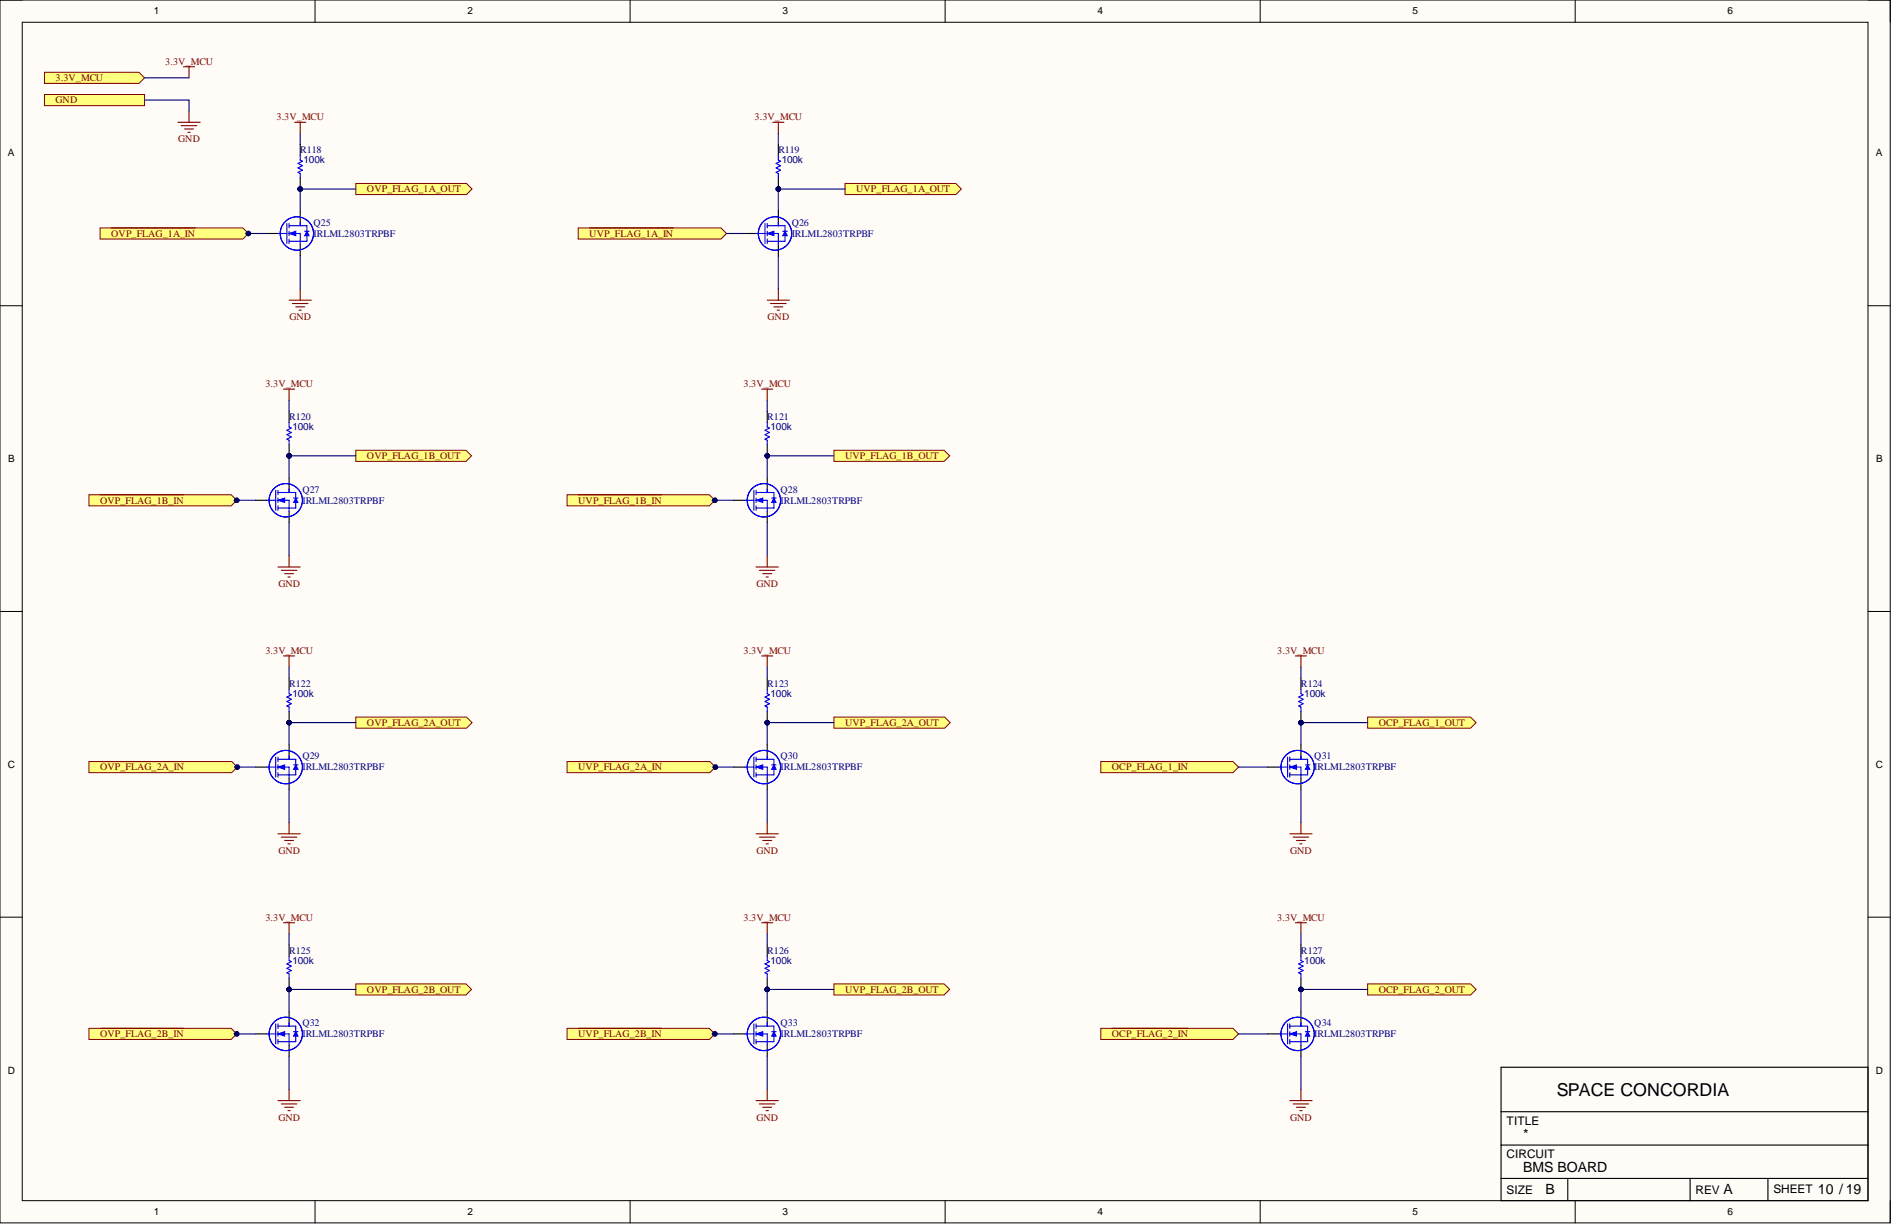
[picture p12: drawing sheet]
<svg xmlns="http://www.w3.org/2000/svg" width="431mm" height="279mm" viewBox="0 0 431 279" stroke-linecap="round" stroke-linejoin="round" font-family="sans-serif">
<defs><g id="words">
<text font-size="4.1" x="354.6" y="249.5">SPACE CONCORDIA</text>
<g font-size="3.2">
<text x="347" y="259.3">*</text>
<text x="347" y="266.9">BMS BOARD</text>
<text x="352.1" y="272">B</text>
<text x="392.6" y="272">A</text>
<text x="414.1" y="272">10 /19</text>
</g>
<g font-size="2.7">
<text x="343.2" y="256.1">TITLE</text>
<text x="343.2" y="263.7">CIRCUIT</text>
<text x="343.2" y="271.8">SIZE</text>
<text x="386.3" y="271.8">REV</text>
<text x="404" y="271.5">SHEET</text>
</g>
<g font-size="2.3">
<text x="35" y="3.3">1</text>
<text x="106.5" y="3.3">2</text>
<text x="178.2" y="3.3">3</text>
<text x="250" y="3.3">4</text>
<text x="321.8" y="3.3">5</text>
<text x="393.5" y="3.3">6</text>
<text x="1.8" y="35.6">A</text>
<text x="427.3" y="35.6">A</text>
<text x="1.9" y="105.2">B</text>
<text x="427.4" y="105.2">B</text>
<text x="1.8" y="174.8">C</text>
<text x="427.3" y="174.8">C</text>
<text x="1.8" y="244.5">D</text>
<text x="427.3" y="244.5">D</text>
<text x="35" y="276.7">1</text>
<text x="106.5" y="276.7">2</text>
<text x="178.2" y="276.7">3</text>
<text x="250" y="276.7">4</text>
<text x="321.8" y="276.7">5</text>
<text x="393.5" y="276.7">6</text>
</g>
<g font-size="2.3" fill="#800000">
<text x="37.7" y="14.7">3.3V_MCU</text>
<text x="12.7" y="18.5">3.3V_MCU</text>
<text x="12.7" y="23.5">GND</text>
<text x="63" y="27.3">3.3V_MCU</text>
<text x="171.9" y="27.3">3.3V_MCU</text>
<text x="40.6" y="32.4">GND</text>
<text x="83.6" y="43.8">OVP_FLAG_1A_OUT</text>
<text x="195" y="43.8">UVP_FLAG_1A_OUT</text>
<text x="25.3" y="53.9">OVP_FLAG_1A_IN</text>
<text x="134.2" y="53.9">UVP_FLAG_1A_IN</text>
<text x="65.9" y="72.9">GND</text>
<text x="174.9" y="72.9">GND</text>
<text x="60.5" y="88.1">3.3V_MCU</text>
<text x="169.4" y="88.1">3.3V_MCU</text>
<text x="83.6" y="104.6">OVP_FLAG_1B_OUT</text>
<text x="192.5" y="104.6">UVP_FLAG_1B_OUT</text>
<text x="22.8" y="114.7">OVP_FLAG_1B_IN</text>
<text x="131.7" y="114.7">UVP_FLAG_1B_IN</text>
<text x="63.4" y="133.7">GND</text>
<text x="172.3" y="133.7">GND</text>
<text x="60.5" y="148.9">3.3V_MCU</text>
<text x="169.4" y="148.9">3.3V_MCU</text>
<text x="290.9" y="148.9">3.3V_MCU</text>
<text x="83.6" y="165.3">OVP_FLAG_2A_OUT</text>
<text x="192.5" y="165.3">UVP_FLAG_2A_OUT</text>
<text x="314.1" y="165.3">OCP_FLAG_1_OUT</text>
<text x="22.8" y="175.4">OVP_FLAG_2A_IN</text>
<text x="131.7" y="175.4">UVP_FLAG_2A_IN</text>
<text x="253.3" y="175.4">OCP_FLAG_1_IN</text>
<text x="63.4" y="194.4">GND</text>
<text x="172.3" y="194.4">GND</text>
<text x="293.9" y="194.4">GND</text>
<text x="60.5" y="209.6">3.3V_MCU</text>
<text x="169.4" y="209.6">3.3V_MCU</text>
<text x="290.9" y="209.6">3.3V_MCU</text>
<text x="83.6" y="226.1">OVP_FLAG_2B_OUT</text>
<text x="192.5" y="226.1">UVP_FLAG_2B_OUT</text>
<text x="314.1" y="226.1">OCP_FLAG_2_OUT</text>
<text x="22.8" y="236.2">OVP_FLAG_2B_IN</text>
<text x="131.7" y="236.2">UVP_FLAG_2B_IN</text>
<text x="253.3" y="236.2">OCP_FLAG_2_IN</text>
<text x="63.4" y="255.2">GND</text>
<text x="172.3" y="255.2">GND</text>
<text x="293.9" y="255.2">GND</text>
</g>
<g font-size="2.3" fill="#000080">
<text x="68.4" y="34.9">R118</text>
<text x="177.3" y="34.9">R119</text>
<text x="69.1" y="37.2">100k</text>
<text x="178.1" y="37.2">100k</text>
<text x="71.4" y="51.4">Q25</text>
<text x="71.4" y="53.9">IRLML2803TRPBF</text>
<text x="180.3" y="51.4">Q26</text>
<text x="180.3" y="53.9">IRLML2803TRPBF</text>
<text x="65.9" y="95.7">R120</text>
<text x="174.8" y="95.7">R121</text>
<text x="66.6" y="98">100k</text>
<text x="175.5" y="98">100k</text>
<text x="68.9" y="112.1">Q27</text>
<text x="177.8" y="112.1">Q28</text>
<text x="68.9" y="114.7">IRLML2803TRPBF</text>
<text x="177.8" y="114.7">IRLML2803TRPBF</text>
<text x="65.9" y="156.5">R122</text>
<text x="66.6" y="158.7">100k</text>
<text x="174.8" y="156.5">R123</text>
<text x="175.5" y="158.7">100k</text>
<text x="296.3" y="156.5">R124</text>
<text x="297.1" y="158.7">100k</text>
<text x="68.9" y="172.9">Q29</text>
<text x="177.8" y="172.9">Q30</text>
<text x="299.4" y="172.9">Q31</text>
<text x="68.9" y="175.4">IRLML2803TRPBF</text>
<text x="177.8" y="175.4">IRLML2803TRPBF</text>
<text x="299.4" y="175.4">IRLML2803TRPBF</text>
<text x="65.9" y="217.2">R125</text>
<text x="66.6" y="219.5">100k</text>
<text x="174.8" y="217.2">R126</text>
<text x="175.5" y="219.5">100k</text>
<text x="296.3" y="217.2">R127</text>
<text x="297.1" y="219.5">100k</text>
<text x="68.9" y="233.7">Q32</text>
<text x="177.8" y="233.7">Q33</text>
<text x="299.4" y="233.7">Q34</text>
<text x="68.9" y="236.2">IRLML2803TRPBF</text>
<text x="177.8" y="236.2">IRLML2803TRPBF</text>
<text x="299.4" y="236.2">IRLML2803TRPBF</text>
</g>
</g></defs>
<path d="M0 0h430.6v278.5h-430.6z" fill-rule="evenodd" fill="#fffcf8"/>
<path d="M0 0h430.6v278.5h-430.6z" fill="none" stroke="#000" stroke-width=".23"/>
<path d="M5.1 5.1h420.4v268.3h-420.4z" fill-rule="evenodd" fill="#fffcf8"/>
<g fill="none" stroke="#000" stroke-width=".23">
<path d="M0 0h5.1M5.1 5.1h420.4v268.3h-420.4zM71.8 0v5.1M143.5 0v5.1M215.3 0v5.1M287.1 0v5.1M358.8 0v5.1M425.5 0h5.1v5.1M0 69.6h5.1M425.5 69.6h5.1M0 139.2h5.1M425.5 139.2h5.1"/>
<path d="M0 208.9h5.1M425.5 208.9h5.1M71.8 273.4v5.1M143.5 273.4v5.1M215.3 273.4v5.1M287.1 273.4v5.1M358.8 273.4v5.1M430.6 273.4v5.1"/>
</g>
<path d="M341.9 243h83.6v30.4h-83.6zM341.9 253.2h83.6M341.9 260.7h83.6M341.9 268.3h83.6M357.1 268.3v5.1M385 268.3v5.1M402.7 268.3v5.1" fill="none" stroke="#000" stroke-width=".25"/>
<path d="M22.8 51.9h32.5l1.3 1.3-1.3 1.2h-32.5z" fill-rule="evenodd" fill="#ffff80"/>
<path d="M22.8 51.9h32.5l1.3 1.3-1.3 1.2h-32.5z" fill="none" stroke="#800000" stroke-width=".23"/>
<path d="M25.3 51.9h19.2" fill="none" stroke="#800000" stroke-width=".25"/>
<circle cx="56.6" cy="53.2" r=".51" fill="#000080"/>
<circle cx="56.6" cy="53.2" r=".51" fill="none" stroke="#000080" stroke-width=".23"/>
<path d="M20.3 112.7h32.4l1.2 1.2-1.2 1.3h-32.4z" fill-rule="evenodd" fill="#ffff80"/>
<path d="M20.3 112.7h32.4l1.2 1.2-1.2 1.3h-32.4z" fill="none" stroke="#800000" stroke-width=".23"/>
<path d="M22.8 112.7h19" fill="none" stroke="#800000" stroke-width=".25"/>
<circle cx="53.9" cy="113.9" r=".51" fill="#000080"/>
<circle cx="53.9" cy="113.9" r=".51" fill="none" stroke="#000080" stroke-width=".23"/>
<path d="M20.3 173.4h32.5l1.3 1.3-1.3 1.2h-32.5z" fill-rule="evenodd" fill="#ffff80"/>
<path d="M20.3 173.4h32.5l1.3 1.3-1.3 1.2h-32.5z" fill="none" stroke="#800000" stroke-width=".23"/>
<path d="M22.8 173.4h19.2" fill="none" stroke="#800000" stroke-width=".25"/>
<circle cx="54.1" cy="174.7" r=".51" fill="#000080"/>
<circle cx="54.1" cy="174.7" r=".51" fill="none" stroke="#000080" stroke-width=".23"/>
<path d="M20.3 234.2h32.4l1.2 1.2-1.2 1.3h-32.4z" fill-rule="evenodd" fill="#ffff80"/>
<path d="M20.3 234.2h32.4l1.2 1.2-1.2 1.3h-32.4z" fill="none" stroke="#800000" stroke-width=".23"/>
<path d="M22.8 234.2h19" fill="none" stroke="#800000" stroke-width=".25"/>
<circle cx="53.9" cy="235.4" r=".51" fill="#000080"/>
<circle cx="53.9" cy="235.4" r=".51" fill="none" stroke="#000080" stroke-width=".23"/>
<path d="M131.7 51.9h32.5l1.3 1.3-1.3 1.2h-32.5z" fill-rule="evenodd" fill="#ffff80"/>
<path d="M131.7 51.9h32.5l1.3 1.3-1.3 1.2h-32.5z" fill="none" stroke="#800000" stroke-width=".23"/>
<path d="M134.2 51.9h19.2" fill="none" stroke="#800000" stroke-width=".25"/>
<path d="M129.2 112.7h32.4l1.2 1.2-1.2 1.3h-32.4z" fill-rule="evenodd" fill="#ffff80"/>
<path d="M129.2 112.7h32.4l1.2 1.2-1.2 1.3h-32.4z" fill="none" stroke="#800000" stroke-width=".23"/>
<path d="M131.7 112.7h19" fill="none" stroke="#800000" stroke-width=".25"/>
<circle cx="162.8" cy="113.9" r=".51" fill="#000080"/>
<circle cx="162.8" cy="113.9" r=".51" fill="none" stroke="#000080" stroke-width=".23"/>
<path d="M129.2 173.4h32.5l1.3 1.3-1.3 1.2h-32.5z" fill-rule="evenodd" fill="#ffff80"/>
<path d="M129.2 173.4h32.5l1.3 1.3-1.3 1.2h-32.5z" fill="none" stroke="#800000" stroke-width=".23"/>
<path d="M131.7 173.4h19.2" fill="none" stroke="#800000" stroke-width=".25"/>
<circle cx="163" cy="174.7" r=".51" fill="#000080"/>
<circle cx="163" cy="174.7" r=".51" fill="none" stroke="#000080" stroke-width=".23"/>
<path d="M129.2 234.2h32.4l1.2 1.2-1.2 1.3h-32.4z" fill-rule="evenodd" fill="#ffff80"/>
<path d="M129.2 234.2h32.4l1.2 1.2-1.2 1.3h-32.4z" fill="none" stroke="#800000" stroke-width=".23"/>
<path d="M131.7 234.2h19" fill="none" stroke="#800000" stroke-width=".25"/>
<circle cx="162.8" cy="235.4" r=".51" fill="#000080"/>
<circle cx="162.8" cy="235.4" r=".51" fill="none" stroke="#000080" stroke-width=".23"/>
<path d="M250.8 173.4h30.1l1.2 1.3-1.2 1.2h-30.1z" fill-rule="evenodd" fill="#ffff80"/>
<path d="M250.8 173.4h30.1l1.2 1.3-1.2 1.2h-30.1z" fill="none" stroke="#800000" stroke-width=".23"/>
<path d="M253.3 173.4h17.4" fill="none" stroke="#800000" stroke-width=".25"/>
<path d="M250.8 234.2h30.1l1.2 1.2-1.2 1.3h-30.1z" fill-rule="evenodd" fill="#ffff80"/>
<path d="M250.8 234.2h30.1l1.2 1.2-1.2 1.3h-30.1z" fill="none" stroke="#800000" stroke-width=".23"/>
<path d="M253.3 234.2h17.4" fill="none" stroke="#800000" stroke-width=".25"/>
<path d="M81.1 41.8h25.2l1.2 1.2-1.2 1.3h-25.2z" fill-rule="evenodd" fill="#ffff80"/>
<path d="M81.1 41.8h25.2l1.2 1.2-1.2 1.3h-25.2z" fill="none" stroke="#800000" stroke-width=".23"/>
<path d="M81.1 102.5h25l1.3 1.3-1.3 1.3h-25z" fill-rule="evenodd" fill="#ffff80"/>
<path d="M81.1 102.5h25l1.3 1.3-1.3 1.3h-25z" fill="none" stroke="#800000" stroke-width=".23"/>
<path d="M81.1 163.3h25.2l1.2 1.3-1.2 1.2h-25.2z" fill-rule="evenodd" fill="#ffff80"/>
<path d="M81.1 163.3h25.2l1.2 1.3-1.2 1.2h-25.2z" fill="none" stroke="#800000" stroke-width=".23"/>
<path d="M81.1 224h25l1.3 1.3-1.3 1.3h-25z" fill-rule="evenodd" fill="#ffff80"/>
<path d="M81.1 224h25l1.3 1.3-1.3 1.3h-25z" fill="none" stroke="#800000" stroke-width=".23"/>
<path d="M192.5 41.8h25.2l1.3 1.2-1.3 1.3h-25.2z" fill-rule="evenodd" fill="#ffff80"/>
<path d="M192.5 41.8h25.2l1.3 1.2-1.3 1.3h-25.2z" fill="none" stroke="#800000" stroke-width=".23"/>
<path d="M190 102.5h25.1l1.2 1.3-1.2 1.3h-25.1z" fill-rule="evenodd" fill="#ffff80"/>
<path d="M190 102.5h25.1l1.2 1.3-1.2 1.3h-25.1z" fill="none" stroke="#800000" stroke-width=".23"/>
<path d="M190 163.3h25.2l1.3 1.3-1.3 1.2h-25.2z" fill-rule="evenodd" fill="#ffff80"/>
<path d="M190 163.3h25.2l1.3 1.3-1.3 1.2h-25.2z" fill="none" stroke="#800000" stroke-width=".23"/>
<path d="M190 224h25.1l1.2 1.3-1.2 1.3h-25.1z" fill-rule="evenodd" fill="#ffff80"/>
<path d="M190 224h25.1l1.2 1.3-1.2 1.3h-25.1z" fill="none" stroke="#800000" stroke-width=".23"/>
<path d="M311.5 163.3h23.5l1.3 1.3-1.3 1.2h-23.5z" fill-rule="evenodd" fill="#ffff80"/>
<path d="M311.5 163.3h23.5l1.3 1.3-1.3 1.2h-23.5z" fill="none" stroke="#800000" stroke-width=".23"/>
<path d="M311.5 224h23.5l1.3 1.3-1.3 1.3h-23.5z" fill-rule="evenodd" fill="#ffff80"/>
<path d="M311.5 224h23.5l1.3 1.3-1.3 1.3h-23.5z" fill="none" stroke="#800000" stroke-width=".23"/>
<path d="M67.1 27.9h2.6M68.4 27.9v2.5M65.9 68.4h5M66.6 69.1h3.6M67.4 69.9h2M68.1 70.6h.5M68.4 65.8v2.6" fill="none" stroke="#800000" stroke-width=".25"/>
<circle cx="68.4" cy="43" r=".51" fill="#000080"/>
<circle cx="68.4" cy="43" r=".51" fill="none" stroke="#000080" stroke-width=".23"/>
<path d="M68.4 32.9v2.5M68.4 40.5v2.5" fill="none" stroke="#000" stroke-width=".25"/>
<circle cx="68.4" cy="43" r=".51" fill="#000080"/>
<circle cx="68.4" cy="43" r=".51" fill="none" stroke="#000080" stroke-width=".23"/>
<path d="M68.4 35.4v1.1l.5 .2-1 .5 1 .5-1 .5 1 .5-1 .5 .5 .3v1" fill="none" stroke="#00f" stroke-width=".25"/>
<path d="M64.6 88.6h2.5M65.9 88.6v2.5M63.3 129.1h5.1M64.1 129.9h3.5M64.8 130.6h2.1M65.6 131.4h.5M65.9 126.6v2.5" fill="none" stroke="#800000" stroke-width=".25"/>
<circle cx="65.9" cy="103.8" r=".51" fill="#000080"/>
<circle cx="65.9" cy="103.8" r=".51" fill="none" stroke="#000080" stroke-width=".23"/>
<path d="M65.9 93.7v2.5M65.9 101.3v2.5" fill="none" stroke="#000" stroke-width=".25"/>
<circle cx="65.9" cy="103.8" r=".51" fill="#000080"/>
<circle cx="65.9" cy="103.8" r=".51" fill="none" stroke="#000080" stroke-width=".23"/>
<path d="M65.9 96.2v1l.5 .3-1.1 .5 1.1 .5-1.1 .5 1.1 .5-1.1 .5 .6 .3v1" fill="none" stroke="#00f" stroke-width=".25"/>
<path d="M64.6 149.4h2.5M65.9 149.4v2.5M63.3 189.9h5.1M64.1 190.6h3.5M64.8 191.4h2.1M65.6 192.1h.5M65.9 187.3v2.6" fill="none" stroke="#800000" stroke-width=".25"/>
<circle cx="65.9" cy="164.6" r=".51" fill="#000080"/>
<circle cx="65.9" cy="164.6" r=".51" fill="none" stroke="#000080" stroke-width=".23"/>
<path d="M65.9 154.4v2.6M65.9 162v2.6" fill="none" stroke="#000" stroke-width=".25"/>
<circle cx="65.9" cy="164.6" r=".51" fill="#000080"/>
<circle cx="65.9" cy="164.6" r=".51" fill="none" stroke="#000080" stroke-width=".23"/>
<path d="M65.9 157v1l.5 .2-1.1 .5 1.1 .5-1.1 .5 1.1 .5-1.1 .6 .6 .2v1" fill="none" stroke="#00f" stroke-width=".25"/>
<path d="M64.6 210.1h2.5M65.9 210.1v2.5M63.3 250.6h5.1M64.1 251.4h3.5M64.8 252.1h2.1M65.6 252.9h.5M65.9 248.1v2.5" fill="none" stroke="#800000" stroke-width=".25"/>
<circle cx="65.9" cy="225.3" r=".51" fill="#000080"/>
<circle cx="65.9" cy="225.3" r=".51" fill="none" stroke="#000080" stroke-width=".23"/>
<path d="M65.9 215.2v2.5M65.9 222.8v2.5" fill="none" stroke="#000" stroke-width=".25"/>
<circle cx="65.9" cy="225.3" r=".51" fill="#000080"/>
<circle cx="65.9" cy="225.3" r=".51" fill="none" stroke="#000080" stroke-width=".23"/>
<path d="M65.9 217.7v1l.5 .3-1.1 .5 1.1 .5-1.1 .5 1.1 .5-1.1 .5 .6 .3v1" fill="none" stroke="#00f" stroke-width=".25"/>
<path d="M176 27.9h2.6M177.3 27.9v2.5M174.8 68.4h5M175.5 69.1h3.6M176.3 69.9h2M177 70.6h.6M177.3 65.8v2.6" fill="none" stroke="#800000" stroke-width=".25"/>
<circle cx="177.3" cy="43" r=".51" fill="#000080"/>
<circle cx="177.3" cy="43" r=".51" fill="none" stroke="#000080" stroke-width=".23"/>
<path d="M177.3 32.9v2.5M177.3 40.5v2.5" fill="none" stroke="#000" stroke-width=".25"/>
<circle cx="177.3" cy="43" r=".51" fill="#000080"/>
<circle cx="177.3" cy="43" r=".51" fill="none" stroke="#000080" stroke-width=".23"/>
<path d="M177.3 35.4v1.1l.5 .2-1 .5 1 .5-1 .5 1 .5-1 .5 .5 .3v1" fill="none" stroke="#00f" stroke-width=".25"/>
<path d="M173.5 88.6h2.5M174.8 88.6v2.5M172.2 129.1h5.1M173 129.9h3.5M173.8 130.6h2M174.5 131.4h.5M174.8 126.6v2.5" fill="none" stroke="#800000" stroke-width=".25"/>
<circle cx="174.8" cy="103.8" r=".51" fill="#000080"/>
<circle cx="174.8" cy="103.8" r=".51" fill="none" stroke="#000080" stroke-width=".23"/>
<path d="M174.8 93.7v2.5M174.8 101.3v2.5" fill="none" stroke="#000" stroke-width=".25"/>
<circle cx="174.8" cy="103.8" r=".51" fill="#000080"/>
<circle cx="174.8" cy="103.8" r=".51" fill="none" stroke="#000080" stroke-width=".23"/>
<path d="M174.8 96.2v1l.5 .3-1 .5 1 .5-1 .5 1 .5-1 .5 .5 .3v1" fill="none" stroke="#00f" stroke-width=".25"/>
<path d="M173.5 149.4h2.5M174.8 149.4v2.5M172.2 189.9h5.1M173 190.6h3.5M173.8 191.4h2M174.5 192.1h.5M174.8 187.3v2.6" fill="none" stroke="#800000" stroke-width=".25"/>
<circle cx="174.8" cy="164.6" r=".51" fill="#000080"/>
<circle cx="174.8" cy="164.6" r=".51" fill="none" stroke="#000080" stroke-width=".23"/>
<path d="M174.8 154.4v2.6M174.8 162v2.6" fill="none" stroke="#000" stroke-width=".25"/>
<circle cx="174.8" cy="164.6" r=".51" fill="#000080"/>
<circle cx="174.8" cy="164.6" r=".51" fill="none" stroke="#000080" stroke-width=".23"/>
<path d="M174.8 157v1l.5 .2-1 .5 1 .5-1 .5 1 .5-1 .6 .5 .2v1" fill="none" stroke="#00f" stroke-width=".25"/>
<path d="M173.5 210.1h2.5M174.8 210.1v2.5M172.2 250.6h5.1M173 251.4h3.5M173.8 252.1h2M174.5 252.9h.5M174.8 248.1v2.5" fill="none" stroke="#800000" stroke-width=".25"/>
<circle cx="174.8" cy="225.3" r=".51" fill="#000080"/>
<circle cx="174.8" cy="225.3" r=".51" fill="none" stroke="#000080" stroke-width=".23"/>
<path d="M174.8 215.2v2.5M174.8 222.8v2.5" fill="none" stroke="#000" stroke-width=".25"/>
<circle cx="174.8" cy="225.3" r=".51" fill="#000080"/>
<circle cx="174.8" cy="225.3" r=".51" fill="none" stroke="#000080" stroke-width=".23"/>
<path d="M174.8 217.7v1l.5 .3-1 .5 1 .5-1 .5 1 .5-1 .5 .5 .3v1" fill="none" stroke="#00f" stroke-width=".25"/>
<path d="M295.1 149.4h2.5M296.3 149.4v2.5M293.8 189.9h5.1M294.6 190.6h3.5M295.3 191.4h2.1M296.1 192.1h.5M296.3 187.3v2.6" fill="none" stroke="#800000" stroke-width=".25"/>
<circle cx="296.3" cy="164.6" r=".51" fill="#000080"/>
<circle cx="296.3" cy="164.6" r=".51" fill="none" stroke="#000080" stroke-width=".23"/>
<path d="M296.3 154.4v2.6M296.3 162v2.6" fill="none" stroke="#000" stroke-width=".25"/>
<circle cx="296.3" cy="164.6" r=".51" fill="#000080"/>
<circle cx="296.3" cy="164.6" r=".51" fill="none" stroke="#000080" stroke-width=".23"/>
<path d="M296.3 157v1l.6 .2-1.1 .5 1.1 .5-1.1 .5 1.1 .5-1.1 .6 .5 .2v1" fill="none" stroke="#00f" stroke-width=".25"/>
<path d="M295.1 210.1h2.5M296.3 210.1v2.5M293.8 250.6h5.1M294.6 251.4h3.5M295.3 252.1h2.1M296.1 252.9h.5M296.3 248.1v2.5" fill="none" stroke="#800000" stroke-width=".25"/>
<circle cx="296.3" cy="225.3" r=".51" fill="#000080"/>
<circle cx="296.3" cy="225.3" r=".51" fill="none" stroke="#000080" stroke-width=".23"/>
<path d="M296.3 215.2v2.5M296.3 222.8v2.5" fill="none" stroke="#000" stroke-width=".25"/>
<circle cx="296.3" cy="225.3" r=".51" fill="#000080"/>
<circle cx="296.3" cy="225.3" r=".51" fill="none" stroke="#000080" stroke-width=".23"/>
<path d="M296.3 217.7v1l.6 .3-1.1 .5 1.1 .5-1.1 .5 1.1 .5-1.1 .5 .5 .3v1" fill="none" stroke="#00f" stroke-width=".25"/>
<path d="M10.1 16.5h21.6l1.2 1.2-1.2 1.3h-21.6z" fill-rule="evenodd" fill="#ffff80"/>
<path d="M10.1 16.5h21.6l1.2 1.2-1.2 1.3h-21.6z" fill="none" stroke="#800000" stroke-width=".23"/>
<path d="M10.1 21.5h22.8v2.6h-22.8z" fill-rule="evenodd" fill="#ffff80"/>
<path d="M10.1 21.5h22.8v2.6h-22.8z" fill="none" stroke="#800000" stroke-width=".23"/>
<path d="M41.8 15.2h2.5M43.1 15.2v2.5M40.5 27.9h5.1M41.3 28.6h3.5M42 29.4h2.1M42.8 30.1h.5M43.1 25.3v2.6" fill="none" stroke="#800000" stroke-width=".25"/>
<path d="M60.8 53.2h2.5M68.4 48.1v2.5M68.4 55.7v2.5" fill="none" stroke="#000" stroke-width=".25"/>
<path d="M63.3 53.2h2M65.3 50.9v4.5M65.9 51.4h2.5M65.9 53.2h2.5v2.5M65.9 54.9h2.5M65.9 50.9v1M65.9 52.7v1M65.9 54.4v1" fill="none" stroke="#00f" stroke-width=".25"/>
<path d="M65.9 53.2l1.5-.5v1z" fill="#00f"/>
<path d="M65.9 53.2l1.5-.5v1z" fill="none" stroke="#00f" stroke-width=".23"/>
<path d="M68.4 50.6v.8" fill="none" stroke="#00f" stroke-width=".25"/>
<path d="M69.9 52.7l.5 1h-1z" fill="#00f"/>
<path d="M69.9 52.7l.5 1h-1z" fill="none" stroke="#00f" stroke-width=".23"/>
<g fill="none" stroke="#00f" stroke-width=".25">
<path d="M68.4 51.4h1.5v1.3M69.4 52.7h1M69.9 53.7v1.2h-1.5M60.8 113.9h2M62.8 111.6v4.6M63.3 112.1h2.6M63.3 113.9h2.6v2.6M63.3 115.7h2.6M63.3 111.6v1.1M63.3 113.4v1M63.3 115.2v1"/>
<circle cx="67.6" cy="53.2" r="3.8"/>
</g>
<path d="M58.3 113.9h2.5M65.9 108.9v2.5M65.9 116.5v2.5" fill="none" stroke="#000" stroke-width=".25"/>
<path d="M63.3 113.9l1.5-.5v1z" fill="#00f"/>
<path d="M63.3 113.9l1.5-.5v1z" fill="none" stroke="#00f" stroke-width=".23"/>
<path d="M65.9 111.4v.7" fill="none" stroke="#00f" stroke-width=".25"/>
<path d="M67.4 113.4l.5 1h-1z" fill="#00f"/>
<path d="M67.4 113.4l.5 1h-1z" fill="none" stroke="#00f" stroke-width=".23"/>
<g fill="none" stroke="#00f" stroke-width=".25">
<path d="M65.9 112.1h1.5v1.3M66.9 113.4h1M67.4 114.4v1.3h-1.5M60.8 174.7h2M62.8 172.4v4.6M63.3 172.9h2.6M63.3 174.7h2.6v2.5M63.3 176.4h2.6M63.3 172.4v1M63.3 174.2v1M63.3 175.9v1.1"/>
<circle cx="65.1" cy="113.9" r="3.8"/>
</g>
<path d="M58.3 174.7h2.5M65.9 169.6v2.5M65.9 177.2v2.5" fill="none" stroke="#000" stroke-width=".25"/>
<path d="M63.3 174.7l1.5-.5v1z" fill="#00f"/>
<path d="M63.3 174.7l1.5-.5v1z" fill="none" stroke="#00f" stroke-width=".23"/>
<path d="M65.9 172.1v.8" fill="none" stroke="#00f" stroke-width=".25"/>
<path d="M67.4 174.2l.5 1h-1z" fill="#00f"/>
<path d="M67.4 174.2l.5 1h-1z" fill="none" stroke="#00f" stroke-width=".23"/>
<g fill="none" stroke="#00f" stroke-width=".25">
<path d="M65.9 172.9h1.5v1.3M66.9 174.2h1M67.4 175.2v1.2h-1.5M60.8 235.4h2M62.8 233.2v4.5M63.3 233.7h2.6M63.3 235.4h2.6v2.6M63.3 237.2h2.6M63.3 233.2v1M63.3 234.9v1M63.3 236.7v1"/>
<circle cx="65.1" cy="174.7" r="3.8"/>
</g>
<path d="M58.3 235.4h2.5M65.9 230.4v2.5M65.9 238v2.5" fill="none" stroke="#000" stroke-width=".25"/>
<path d="M63.3 235.4l1.5-.5v1z" fill="#00f"/>
<path d="M63.3 235.4l1.5-.5v1z" fill="none" stroke="#00f" stroke-width=".23"/>
<path d="M65.9 232.9v.8" fill="none" stroke="#00f" stroke-width=".25"/>
<path d="M67.4 234.9l.5 1h-1z" fill="#00f"/>
<path d="M67.4 234.9l.5 1h-1z" fill="none" stroke="#00f" stroke-width=".23"/>
<g fill="none" stroke="#00f" stroke-width=".25">
<path d="M172.2 53.2h2.1M174.3 50.9v4.5M174.8 51.4h2.5M174.8 53.2h2.5v2.5M174.8 54.9h2.5M174.8 50.9v1M174.8 52.7v1M174.8 54.4v1M65.9 233.7h1.5v1.2M66.9 234.9h1M67.4 235.9v1.3h-1.5"/>
<circle cx="65.1" cy="235.4" r="3.8"/>
</g>
<path d="M169.7 53.2h2.5M177.3 48.1v2.5M177.3 55.7v2.5" fill="none" stroke="#000" stroke-width=".25"/>
<path d="M174.8 53.2l1.5-.5v1z" fill="#00f"/>
<path d="M174.8 53.2l1.5-.5v1z" fill="none" stroke="#00f" stroke-width=".23"/>
<path d="M177.3 50.6v.8" fill="none" stroke="#00f" stroke-width=".25"/>
<path d="M178.8 52.7l.5 1h-1z" fill="#00f"/>
<path d="M178.8 52.7l.5 1h-1z" fill="none" stroke="#00f" stroke-width=".23"/>
<g fill="none" stroke="#00f" stroke-width=".25">
<path d="M177.3 51.4h1.5v1.3M178.3 52.7h1M178.8 53.7v1.2h-1.5"/>
<circle cx="176.5" cy="53.2" r="3.8"/>
</g>
<path d="M68.4 43v5.1M68.4 58.2v7.6" fill="none" stroke="#000080" stroke-width=".25"/>
<circle cx="68.4" cy="43" r=".51" fill="#000080"/>
<circle cx="68.4" cy="43" r=".51" fill="none" stroke="#000080" stroke-width=".23"/>
<path d="M68.4 43h12.7" fill="none" stroke="#000080" stroke-width=".25"/>
<circle cx="68.4" cy="43" r=".51" fill="#000080"/>
<circle cx="68.4" cy="43" r=".51" fill="none" stroke="#000080" stroke-width=".23"/>
<path d="M68.4 30.4v2.5M65.9 103.8v5.1M65.9 119v7.6" fill="none" stroke="#000080" stroke-width=".25"/>
<circle cx="65.9" cy="103.8" r=".51" fill="#000080"/>
<circle cx="65.9" cy="103.8" r=".51" fill="none" stroke="#000080" stroke-width=".23"/>
<path d="M65.9 91.1v2.6M65.9 164.6v5M65.9 179.7v7.6" fill="none" stroke="#000080" stroke-width=".25"/>
<circle cx="65.9" cy="164.6" r=".51" fill="#000080"/>
<circle cx="65.9" cy="164.6" r=".51" fill="none" stroke="#000080" stroke-width=".23"/>
<path d="M65.9 151.9v2.5M65.9 225.3v5.1M65.9 240.5v7.6" fill="none" stroke="#000080" stroke-width=".25"/>
<circle cx="65.9" cy="225.3" r=".51" fill="#000080"/>
<circle cx="65.9" cy="225.3" r=".51" fill="none" stroke="#000080" stroke-width=".23"/>
<path d="M177.3 43v5.1M177.3 58.2v7.6M65.9 212.6v2.6" fill="none" stroke="#000080" stroke-width=".25"/>
<circle cx="177.3" cy="43" r=".51" fill="#000080"/>
<circle cx="177.3" cy="43" r=".51" fill="none" stroke="#000080" stroke-width=".23"/>
<path d="M177.3 30.4v2.5M174.8 103.8v5.1M174.8 119v7.6" fill="none" stroke="#000080" stroke-width=".25"/>
<circle cx="174.8" cy="103.8" r=".51" fill="#000080"/>
<circle cx="174.8" cy="103.8" r=".51" fill="none" stroke="#000080" stroke-width=".23"/>
<path d="M174.8 91.1v2.6M174.8 164.6v5M174.8 179.7v7.6" fill="none" stroke="#000080" stroke-width=".25"/>
<circle cx="174.8" cy="164.6" r=".51" fill="#000080"/>
<circle cx="174.8" cy="164.6" r=".51" fill="none" stroke="#000080" stroke-width=".23"/>
<path d="M174.8 151.9v2.5M174.8 225.3v5.1M174.8 240.5v7.6" fill="none" stroke="#000080" stroke-width=".25"/>
<circle cx="174.8" cy="225.3" r=".51" fill="#000080"/>
<circle cx="174.8" cy="225.3" r=".51" fill="none" stroke="#000080" stroke-width=".23"/>
<path d="M296.3 164.6v5M296.3 179.7v7.6M174.8 212.6v2.6" fill="none" stroke="#000080" stroke-width=".25"/>
<circle cx="296.3" cy="164.6" r=".51" fill="#000080"/>
<circle cx="296.3" cy="164.6" r=".51" fill="none" stroke="#000080" stroke-width=".23"/>
<path d="M296.3 151.9v2.5M296.3 225.3v5.1M296.3 240.5v7.6" fill="none" stroke="#000080" stroke-width=".25"/>
<circle cx="296.3" cy="225.3" r=".51" fill="#000080"/>
<circle cx="296.3" cy="225.3" r=".51" fill="none" stroke="#000080" stroke-width=".23"/>
<path d="M65.9 103.8h15.2M296.3 212.6v2.6" fill="none" stroke="#000080" stroke-width=".25"/>
<circle cx="65.9" cy="103.8" r=".51" fill="#000080"/>
<circle cx="65.9" cy="103.8" r=".51" fill="none" stroke="#000080" stroke-width=".23"/>
<path d="M53.3 113.9h5" fill="none" stroke="#000080" stroke-width=".25"/>
<circle cx="53.9" cy="113.9" r=".51" fill="#000080"/>
<circle cx="53.9" cy="113.9" r=".51" fill="none" stroke="#000080" stroke-width=".23"/>
<path d="M65.9 164.6h15.2" fill="none" stroke="#000080" stroke-width=".25"/>
<circle cx="65.9" cy="164.6" r=".51" fill="#000080"/>
<circle cx="65.9" cy="164.6" r=".51" fill="none" stroke="#000080" stroke-width=".23"/>
<path d="M53.4 174.7h4.9" fill="none" stroke="#000080" stroke-width=".25"/>
<circle cx="54.1" cy="174.7" r=".51" fill="#000080"/>
<circle cx="54.1" cy="174.7" r=".51" fill="none" stroke="#000080" stroke-width=".23"/>
<path d="M65.9 225.3h15.2" fill="none" stroke="#000080" stroke-width=".25"/>
<circle cx="65.9" cy="225.3" r=".51" fill="#000080"/>
<circle cx="65.9" cy="225.3" r=".51" fill="none" stroke="#000080" stroke-width=".23"/>
<path d="M53.3 235.4h5" fill="none" stroke="#000080" stroke-width=".25"/>
<circle cx="53.9" cy="235.4" r=".51" fill="#000080"/>
<circle cx="53.9" cy="235.4" r=".51" fill="none" stroke="#000080" stroke-width=".23"/>
<path d="M177.3 43h15.2" fill="none" stroke="#000080" stroke-width=".25"/>
<circle cx="177.3" cy="43" r=".51" fill="#000080"/>
<circle cx="177.3" cy="43" r=".51" fill="none" stroke="#000080" stroke-width=".23"/>
<path d="M165.5 53.2h4.2M162.2 113.9h5" fill="none" stroke="#000080" stroke-width=".25"/>
<circle cx="162.8" cy="113.9" r=".51" fill="#000080"/>
<circle cx="162.8" cy="113.9" r=".51" fill="none" stroke="#000080" stroke-width=".23"/>
<path d="M174.8 103.8h15.2" fill="none" stroke="#000080" stroke-width=".25"/>
<circle cx="174.8" cy="103.8" r=".51" fill="#000080"/>
<circle cx="174.8" cy="103.8" r=".51" fill="none" stroke="#000080" stroke-width=".23"/>
<path d="M174.8 164.6h15.2" fill="none" stroke="#000080" stroke-width=".25"/>
<circle cx="174.8" cy="164.6" r=".51" fill="#000080"/>
<circle cx="174.8" cy="164.6" r=".51" fill="none" stroke="#000080" stroke-width=".23"/>
<path d="M162.3 174.7h4.9" fill="none" stroke="#000080" stroke-width=".25"/>
<circle cx="163" cy="174.7" r=".51" fill="#000080"/>
<circle cx="163" cy="174.7" r=".51" fill="none" stroke="#000080" stroke-width=".23"/>
<path d="M174.8 225.3h15.2" fill="none" stroke="#000080" stroke-width=".25"/>
<circle cx="174.8" cy="225.3" r=".51" fill="#000080"/>
<circle cx="174.8" cy="225.3" r=".51" fill="none" stroke="#000080" stroke-width=".23"/>
<path d="M162.2 235.4h5" fill="none" stroke="#000080" stroke-width=".25"/>
<circle cx="162.8" cy="235.4" r=".51" fill="#000080"/>
<circle cx="162.8" cy="235.4" r=".51" fill="none" stroke="#000080" stroke-width=".23"/>
<path d="M296.3 164.6h15.2" fill="none" stroke="#000080" stroke-width=".25"/>
<circle cx="296.3" cy="164.6" r=".51" fill="#000080"/>
<circle cx="296.3" cy="164.6" r=".51" fill="none" stroke="#000080" stroke-width=".23"/>
<path d="M282.1 174.7h6.6M282.1 235.4h6.6M296.3 225.3h15.2" fill="none" stroke="#000080" stroke-width=".25"/>
<circle cx="296.3" cy="225.3" r=".51" fill="#000080"/>
<circle cx="296.3" cy="225.3" r=".51" fill="none" stroke="#000080" stroke-width=".23"/>
<path d="M32.9 17.7h10.2M32.9 22.8h10.2v2.5" fill="none" stroke="#000080" stroke-width=".25"/>
<path d="M167.2 113.9h2.5M174.8 108.9v2.5M174.8 116.5v2.5" fill="none" stroke="#000" stroke-width=".25"/>
<path d="M169.7 113.9h2M171.7 111.6v4.6M172.2 112.1h2.6M172.2 113.9h2.6v2.6M172.2 115.7h2.6M172.2 111.6v1.1M172.2 113.4v1M172.2 115.2v1" fill="none" stroke="#00f" stroke-width=".25"/>
<path d="M172.2 113.9l1.6-.5v1z" fill="#00f"/>
<path d="M172.2 113.9l1.6-.5v1z" fill="none" stroke="#00f" stroke-width=".23"/>
<path d="M174.8 111.4v.7" fill="none" stroke="#00f" stroke-width=".25"/>
<path d="M176.3 113.4l.5 1h-1z" fill="#00f"/>
<path d="M176.3 113.4l.5 1h-1z" fill="none" stroke="#00f" stroke-width=".23"/>
<g fill="none" stroke="#00f" stroke-width=".25">
<path d="M174.8 112.1h1.5v1.3M175.8 113.4h1M176.3 114.4v1.3h-1.5M169.7 174.7h2M171.7 172.4v4.6M172.2 172.9h2.6M172.2 174.7h2.6v2.5M172.2 176.4h2.6M172.2 172.4v1M172.2 174.2v1M172.2 175.9v1.1"/>
<circle cx="174" cy="113.9" r="3.8"/>
</g>
<path d="M167.2 174.7h2.5M174.8 169.6v2.5M174.8 177.2v2.5" fill="none" stroke="#000" stroke-width=".25"/>
<path d="M172.2 174.7l1.6-.5v1z" fill="#00f"/>
<path d="M172.2 174.7l1.6-.5v1z" fill="none" stroke="#00f" stroke-width=".23"/>
<path d="M174.8 172.1v.8" fill="none" stroke="#00f" stroke-width=".25"/>
<path d="M176.3 174.2l.5 1h-1z" fill="#00f"/>
<path d="M176.3 174.2l.5 1h-1z" fill="none" stroke="#00f" stroke-width=".23"/>
<g fill="none" stroke="#00f" stroke-width=".25">
<path d="M174.8 172.9h1.5v1.3M175.8 174.2h1M176.3 175.2v1.2h-1.5M169.7 235.4h2M171.7 233.2v4.5M172.2 233.7h2.6M172.2 235.4h2.6v2.6M172.2 237.2h2.6M172.2 233.2v1M172.2 234.9v1M172.2 236.7v1"/>
<circle cx="174" cy="174.7" r="3.8"/>
</g>
<path d="M167.2 235.4h2.5M174.8 230.4v2.5M174.8 238v2.5" fill="none" stroke="#000" stroke-width=".25"/>
<path d="M172.2 235.4l1.6-.5v1z" fill="#00f"/>
<path d="M172.2 235.4l1.6-.5v1z" fill="none" stroke="#00f" stroke-width=".23"/>
<path d="M174.8 232.9v.8" fill="none" stroke="#00f" stroke-width=".25"/>
<path d="M176.3 234.9l.5 1h-1z" fill="#00f"/>
<path d="M176.3 234.9l.5 1h-1z" fill="none" stroke="#00f" stroke-width=".23"/>
<g fill="none" stroke="#00f" stroke-width=".25">
<path d="M291.3 174.7h2M293.3 172.4v4.6M293.8 172.9h2.5M293.8 174.7h2.5v2.5M293.8 176.4h2.5M293.8 172.4v1M293.8 174.2v1M293.8 175.9v1.1M174.8 233.7h1.5v1.2M175.8 234.9h1M176.3 235.9v1.3h-1.5"/>
<circle cx="174" cy="235.4" r="3.8"/>
</g>
<path d="M288.7 174.7h2.6M296.3 169.6v2.5M296.3 177.2v2.5" fill="none" stroke="#000" stroke-width=".25"/>
<path d="M293.8 174.7l1.5-.5v1z" fill="#00f"/>
<path d="M293.8 174.7l1.5-.5v1z" fill="none" stroke="#00f" stroke-width=".23"/>
<path d="M296.3 172.1v.8" fill="none" stroke="#00f" stroke-width=".25"/>
<path d="M297.9 174.2l.5 1h-1z" fill="#00f"/>
<path d="M297.9 174.2l.5 1h-1z" fill="none" stroke="#00f" stroke-width=".23"/>
<g fill="none" stroke="#00f" stroke-width=".25">
<path d="M296.3 172.9h1.6v1.3M297.4 174.2h1M297.9 175.2v1.2h-1.6M291.3 235.4h2M293.3 233.2v4.5M293.8 233.7h2.5M293.8 235.4h2.5v2.6M293.8 237.2h2.5M293.8 233.2v1M293.8 234.9v1M293.8 236.7v1"/>
<circle cx="295.6" cy="174.7" r="3.8"/>
</g>
<path d="M288.7 235.4h2.6M296.3 230.4v2.5M296.3 238v2.5" fill="none" stroke="#000" stroke-width=".25"/>
<path d="M293.8 235.4l1.5-.5v1z" fill="#00f"/>
<path d="M293.8 235.4l1.5-.5v1z" fill="none" stroke="#00f" stroke-width=".23"/>
<path d="M296.3 232.9v.8" fill="none" stroke="#00f" stroke-width=".25"/>
<path d="M297.9 234.9l.5 1h-1z" fill="#00f"/>
<path d="M297.9 234.9l.5 1h-1z" fill="none" stroke="#00f" stroke-width=".23"/>
<g fill="none" stroke="#00f" stroke-width=".25">
<path d="M296.3 233.7h1.6v1.2M297.4 234.9h1M297.9 235.9v1.3h-1.6"/>
<circle cx="295.6" cy="235.4" r="3.8"/>
</g>
<path d="M56 53.2h4.8" fill="none" stroke="#000080" stroke-width=".25"/>
<circle cx="56.6" cy="53.2" r=".51" fill="#000080"/>
<circle cx="56.6" cy="53.2" r=".51" fill="none" stroke="#000080" stroke-width=".23"/>
<use href="#words"/>
</svg>
